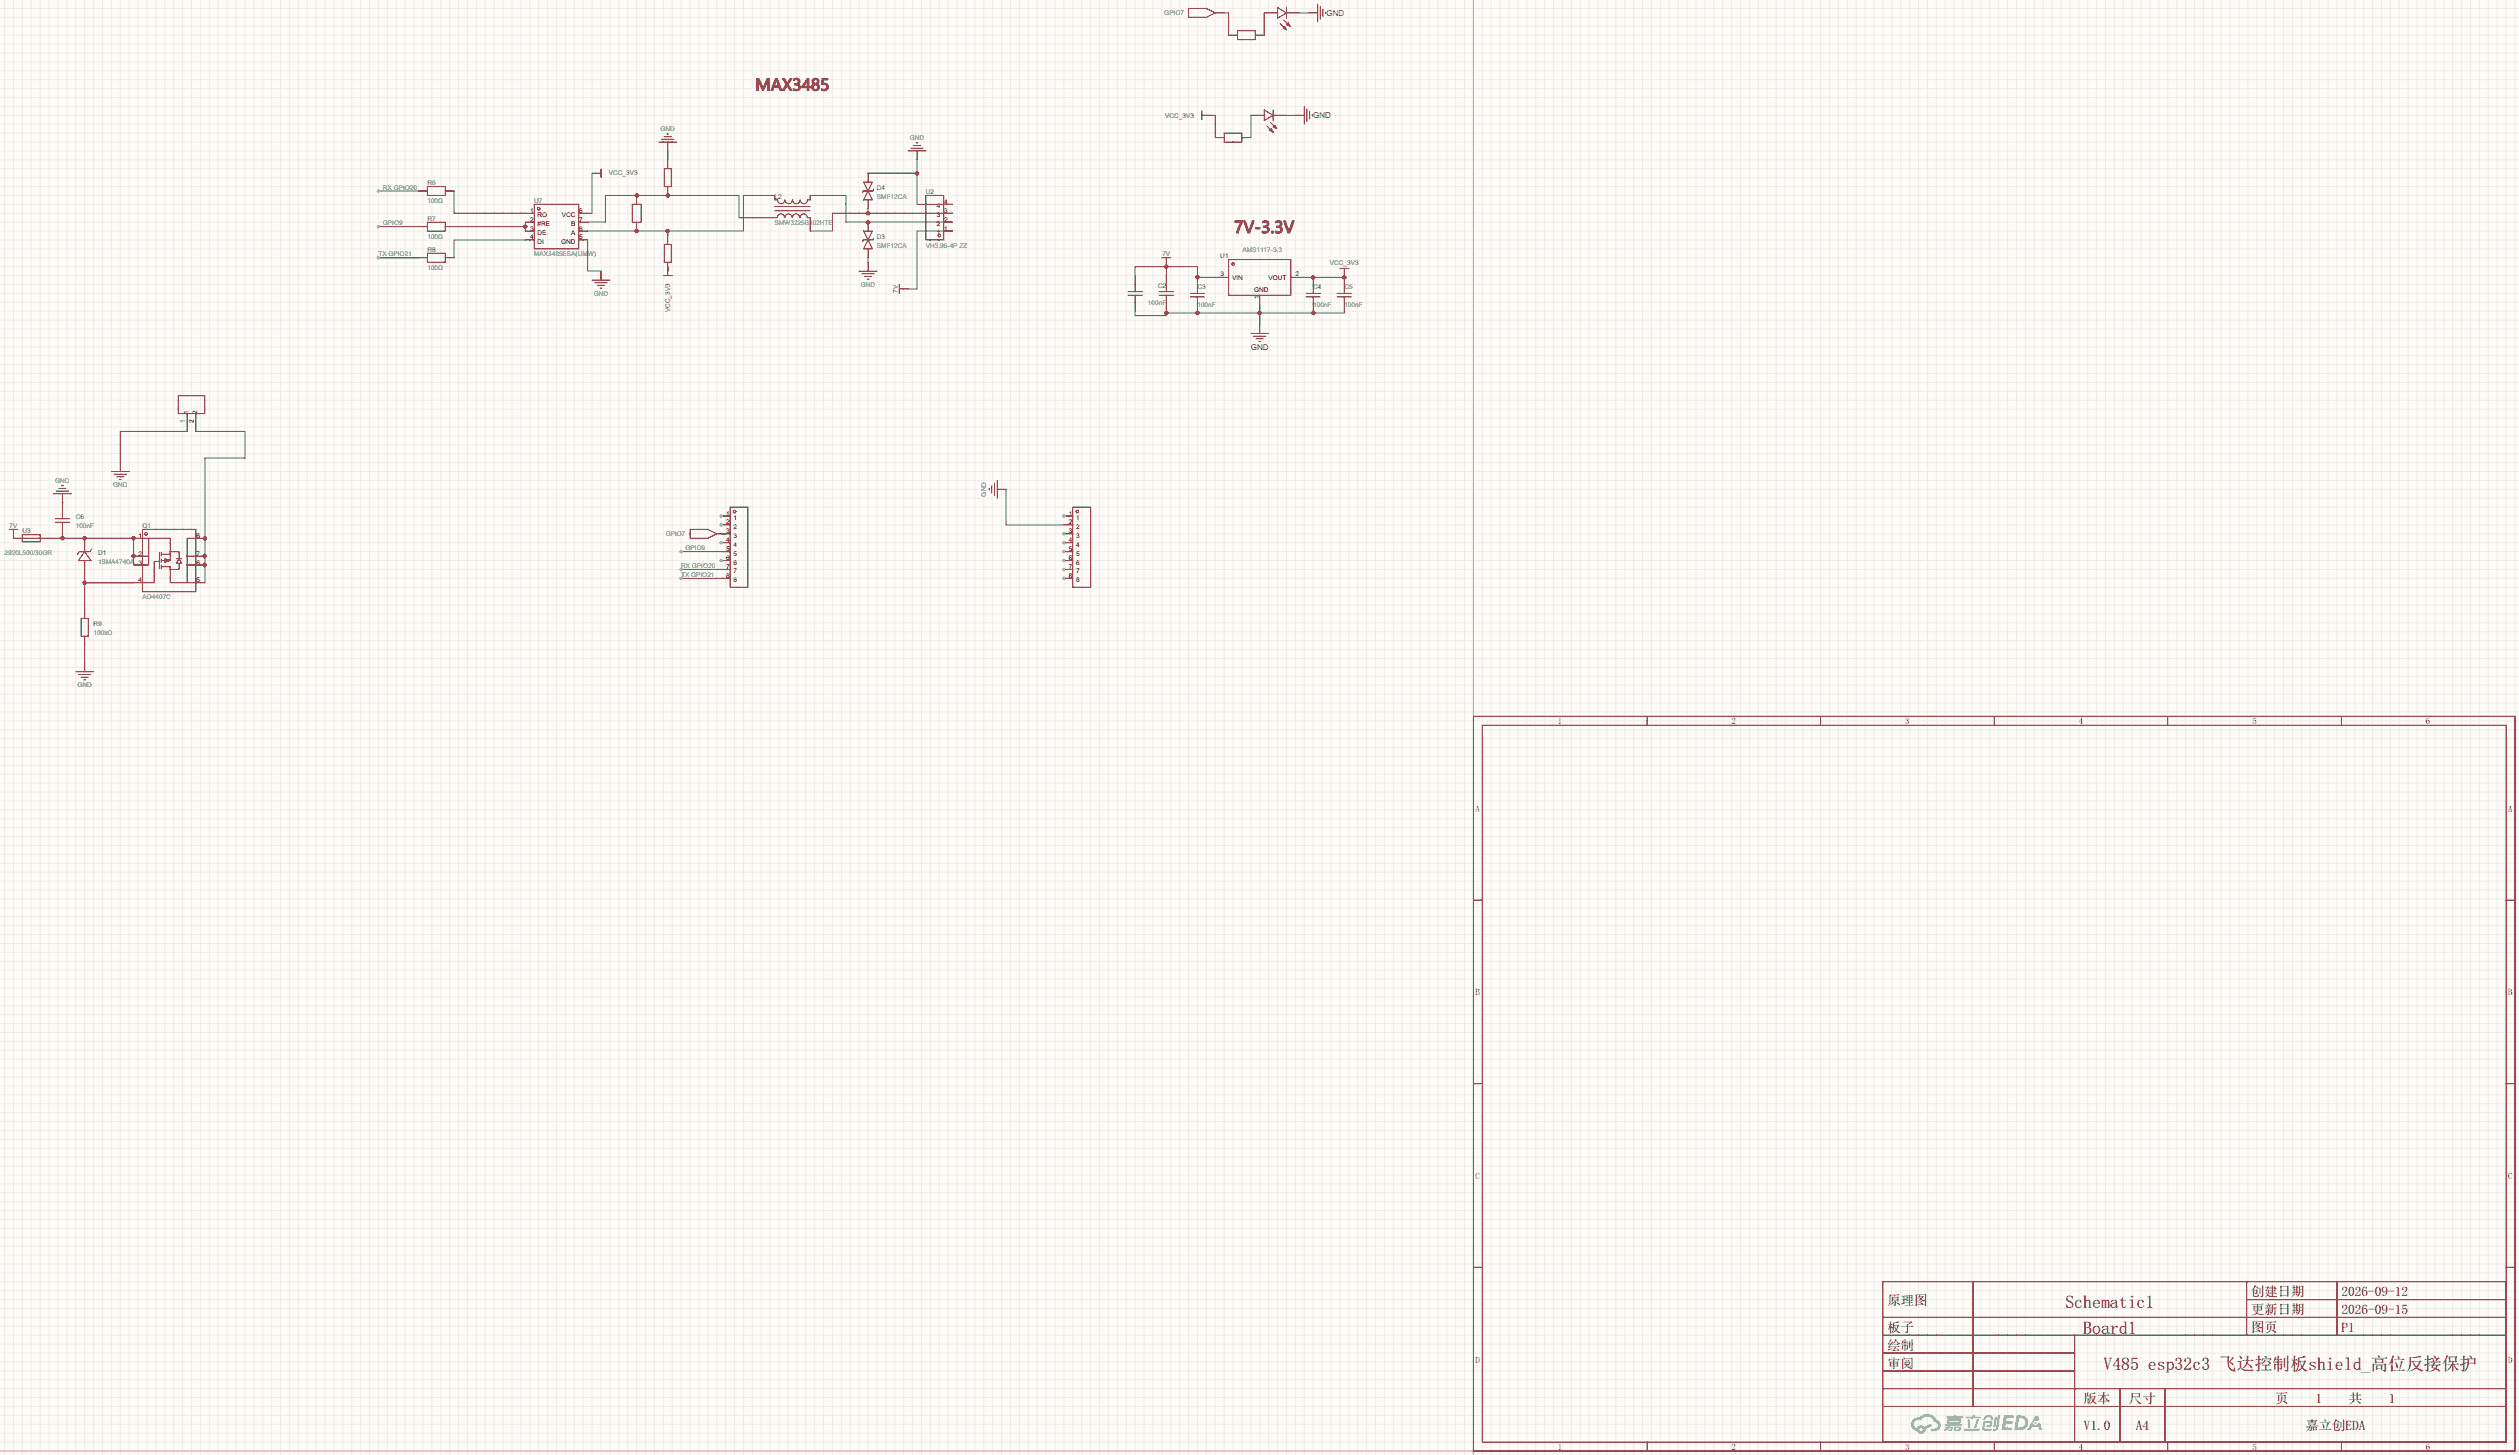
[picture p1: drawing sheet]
<svg xmlns="http://www.w3.org/2000/svg" width="719mm" height="415mm" viewBox="0 0 719 415" stroke-linecap="round" stroke-linejoin="round" font-family="sans-serif">
<defs><g id="words">
<g font-size="5.1">
<text x="589.3" y="373">Schematic1</text>
<text x="594.4" y="380.6">Board1</text>
<text x="600.2" y="390.8">V485</text>
<text x="612.9" y="390.8">esp32c3</text>
<text x="633.2" y="390.8">飞达控制板shield_高位反接保护</text>
</g>
<g font-size="4.5">
<text x="215.5" y="25.8">MAX3485</text>
<text x="352.1" y="66.5">7V-3.3V</text>
</g>
<g font-size="3.8">
<text x="642.3" y="369.8">创建日期</text>
<text x="668" y="369.8">2026-09-12</text>
<text x="538.5" y="372.4">原理图</text>
<text x="642.3" y="374.9">更新日期</text>
<text x="668" y="374.9">2026-09-15</text>
<text x="538.5" y="380">板子</text>
<text x="642.3" y="380">图页</text>
<text x="668" y="380">P1</text>
<text x="538.5" y="385.1">绘制</text>
<text x="538.5" y="390.1">审阅</text>
<text x="594.6" y="400.3">版本</text>
<text x="607.4" y="400.3">尺寸</text>
<text x="649.2" y="400.3">页</text>
<text x="660.7" y="400.3">1</text>
<text x="670.2" y="400.3">共</text>
<text x="681.6" y="400.3">1</text>
<text x="594.6" y="407.9">V1.0</text>
<text x="609.3" y="407.9">A4</text>
<text x="657.8" y="407.9">嘉立创EDA</text>
</g>
<g font-size="2.5" fill="#a00000">
<text x="444.5" y="206.6">1</text>
<text x="494.1" y="206.6">2</text>
<text x="543.6" y="206.6">3</text>
<text x="593.1" y="206.6">4</text>
<text x="642.6" y="206.6">5</text>
<text x="692.2" y="206.6">6</text>
<text x="421" y="231.6">A</text>
<text x="715.7" y="231.6">A</text>
<text x="421" y="283.9">B</text>
<text x="715.7" y="283.9">B</text>
<text x="421" y="336.3">C</text>
<text x="715.7" y="336.3">C</text>
<text x="421" y="388.7">D</text>
<text x="715.7" y="388.7">D</text>
<text x="444.5" y="413.6">1</text>
<text x="494.1" y="413.6">2</text>
<text x="543.6" y="413.6">3</text>
<text x="593.1" y="413.6">4</text>
<text x="642.6" y="413.6">5</text>
<text x="692.2" y="413.6">6</text>
</g>
<g font-size="2.3" fill="#000080">
<text x="378.5" y="4.5">GND</text>
<text x="374.7" y="33.7">GND</text>
<text x="356.9" y="99.7">GND</text>
</g>
<g font-size="1.8" fill="#00f">
<text x="332.2" y="4.3">GPIO7</text>
<text x="188.5" y="37.3">GND</text>
<text x="259.6" y="39.9">GND</text>
<text x="109.2" y="54.1">RX GPIO20</text>
<text x="121.9" y="57.9">100Ω</text>
<text x="250.2" y="56.7">SMF12CA</text>
<text x="109.2" y="64.3">GPIO9</text>
<text x="221" y="64.3">SMW3225S102HTE</text>
<text x="121.9" y="68.1">100Ω</text>
<text x="250.2" y="70.6">SMF12CA</text>
<text x="264.2" y="70.6">VH3.96-4P ZZ</text>
<text x="354.5" y="71.9">AMS1117-3.3</text>
<text x="108" y="73.2">TX GPIO21</text>
<text x="121.9" y="77">100Ω</text>
<text x="152.4" y="73.2">MAX3485ESA(UMW)</text>
<text x="245.6" y="81.8">GND</text>
<text x="169.4" y="84.3">GND</text>
<text x="327.5" y="87.1">100nF</text>
<text x="341.7" y="87.6">100nF</text>
<text x="374.7" y="87.6">100nF</text>
<text x="383.6" y="87.6">100nF</text>
<text x="15.8" y="137.7">GND</text>
<text x="32.3" y="138.9">GND</text>
<text x="281.3" y="141.6" transform="rotate(-90 281.3 141.6)">GND</text>
<text x="2.7" y="150.6">7V</text>
<text x="21.6" y="150.6">100nF</text>
<text x="190" y="152.9">GPIO7</text>
<text x="1.3" y="158.3">2920L500/30GR</text>
<text x="28" y="160.8">1SMA4740A</text>
<text x="195.6" y="157">GPIO9</text>
<text x="194.3" y="162.1">RX GPIO20</text>
<text x="194.3" y="164.6">TX GPIO21</text>
<text x="40.7" y="171">AO4407C</text>
<text x="26.7" y="181.1">100kΩ</text>
<text x="22.1" y="196.1">GND</text>
</g>
<g font-size="1.8" fill="#000080">
<text x="332.5" y="33.5">VCC_3V3</text>
<text x="121.9" y="52.8">R6</text>
<text x="173.7" y="50">VCC_3V3</text>
<text x="152.4" y="57.9">U7</text>
<text x="221" y="56.7">L2</text>
<text x="250.2" y="54.1">D4</text>
<text x="264.2" y="55.4">U2</text>
<text x="121.9" y="63">R7</text>
<text x="121.9" y="71.9">R8</text>
<text x="250.2" y="68.1">D3</text>
<text x="331.6" y="72.9">7V</text>
<text x="348.2" y="73.7">U1</text>
<text x="379.5" y="75.7">VCC_3V3</text>
<text x="256.2" y="83.6" transform="rotate(-90 256.2 83.6)">7V</text>
<text x="330.4" y="82.1">C2</text>
<text x="341.7" y="82.6">C3</text>
<text x="374.7" y="82.6">C4</text>
<text x="383.6" y="82.6">C5</text>
<text x="191.2" y="89.1" transform="rotate(-90 191.2 89.1)">VCC_3V3</text>
<text x="21.6" y="148.1">C6</text>
<text x="6.4" y="151.9">U3</text>
<text x="40.7" y="150.6">Q1</text>
<text x="28" y="158.3">D1</text>
<text x="26.7" y="178.6">R9</text>
</g>
<g font-size="1.8">
<text x="267.3" y="59.4">4</text>
<text x="269.4" y="58.2">4</text>
<text x="151.3" y="60.7">1</text>
<text x="151.3" y="63.2">2</text>
<text x="151.3" y="65.8">3</text>
<text x="153.4" y="62">RO</text>
<text x="153.4" y="64.5">#RE</text>
<text x="160.3" y="62">VCC</text>
<text x="163" y="64.5">B</text>
<text x="165.3" y="65.8">6</text>
<text x="165.3" y="63.2">7</text>
<text x="165.3" y="60.7">8</text>
<text x="267.3" y="62">3</text>
<text x="267.3" y="64.5">2</text>
<text x="269.4" y="60.7">3</text>
<text x="269.4" y="63.2">2</text>
<text x="269.4" y="65.8">1</text>
<text x="151.3" y="68.3">4</text>
<text x="153.4" y="67">DE</text>
<text x="153.4" y="69.6">DI</text>
<text x="160.1" y="69.6">GND</text>
<text x="163" y="67">A</text>
<text x="165.3" y="68.3">5</text>
<text x="267.3" y="67">1</text>
<text x="348.3" y="78.8">3</text>
<text x="351.5" y="79.8">VIN</text>
<text x="357.9" y="83.3">GND</text>
<text x="362" y="79.8">VOUT</text>
<text x="369.6" y="78.8">2</text>
<text x="359.3" y="85.4" transform="rotate(-90 359.3 85.4)">1</text>
<text x="53.8" y="118" transform="rotate(-90 53.8 118)">1</text>
<text x="56.3" y="118" transform="rotate(-90 56.3 118)">2</text>
<text x="52.7" y="120.8" transform="rotate(-90 52.7 120.8)">1</text>
<text x="55.3" y="120.8" transform="rotate(-90 55.3 120.8)">2</text>
<text x="207.2" y="147.1">1</text>
<text x="207.2" y="149.6">2</text>
<text x="209.2" y="148.3">1</text>
<text x="304.9" y="147.1">1</text>
<text x="304.9" y="149.6">2</text>
<text x="307" y="148.3">1</text>
<text x="39.5" y="153.4">1</text>
<text x="56" y="153.4">8</text>
<text x="207.2" y="152.1">3</text>
<text x="207.2" y="154.7">4</text>
<text x="209.2" y="150.9">2</text>
<text x="209.2" y="153.4">3</text>
<text x="209.2" y="155.9">4</text>
<text x="304.9" y="152.1">3</text>
<text x="304.9" y="154.7">4</text>
<text x="307" y="150.9">2</text>
<text x="307" y="153.4">3</text>
<text x="307" y="155.9">4</text>
<text x="39.5" y="161">3</text>
<text x="39.5" y="158.5">2</text>
<text x="56" y="158.5">7</text>
<text x="56" y="161">6</text>
<text x="207.2" y="157.2">5</text>
<text x="207.2" y="159.8">6</text>
<text x="209.2" y="158.5">5</text>
<text x="209.2" y="161">6</text>
<text x="304.9" y="157.2">5</text>
<text x="304.9" y="159.8">6</text>
<text x="307" y="158.5">5</text>
<text x="307" y="161">6</text>
<text x="39.5" y="166.1">4</text>
<text x="56" y="166.1">5</text>
<text x="207.2" y="162.3">7</text>
<text x="207.2" y="164.8">8</text>
<text x="209.2" y="163.6">7</text>
<text x="209.2" y="166.1">8</text>
<text x="304.9" y="162.3">7</text>
<text x="304.9" y="164.8">8</text>
<text x="307" y="163.6">7</text>
<text x="307" y="166.1">8</text>
</g>
</g></defs>
<path d="M0 0h718.7v415h-718.7z" fill="#fffcf7"/>
<g fill="none" stroke="#ededed" stroke-width=".29">
<path d="M0 2.4h718.7M0 5h718.7M0 7.5h718.7M0 10h718.7M0 12.6h718.7M0 15.1h718.7M0 17.7h718.7M1.3 0v415M3.8 0v415M6.4 0v415M8.9 0v415M11.5 0v415"/>
<path d="M14 0v415M16.5 0v415M19.1 0v415M21.6 0v415M24.2 0v415M26.7 0v415M29.2 0v415M31.8 0v415M34.3 0v415M36.9 0v415M39.4 0v415M41.9 0v415"/>
<path d="M44.5 0v415M47 0v415M49.6 0v415M52.1 0v415M54.6 0v415M57.2 0v415M59.7 0v415M62.3 0v415M64.8 0v415M67.3 0v415M69.9 0v415M72.4 0v415"/>
<path d="M75 0v415M77.5 0v415M80 0v415M82.6 0v415M85.1 0v415M87.7 0v415M90.2 0v415M92.7 0v415M95.3 0v415M97.8 0v415M100.4 0v415M102.9 0v415"/>
<path d="M105.4 0v415M108 0v415M110.5 0v415M113.1 0v415M115.6 0v415M118.1 0v415M120.7 0v415M123.2 0v415M125.8 0v415M128.3 0v415M130.8 0v415M133.4 0v415"/>
<path d="M135.9 0v415M138.5 0v415M141 0v415M143.5 0v415M146.1 0v415M148.6 0v415M151.2 0v415M153.7 0v415M156.2 0v415M158.8 0v415M161.3 0v415M163.9 0v415"/>
<path d="M166.4 0v415M168.9 0v415M171.5 0v415M174 0v415M176.6 0v415M179.1 0v415M181.6 0v415M184.2 0v415M186.7 0v415M189.3 0v415M191.8 0v415M194.3 0v415"/>
<path d="M196.9 0v415M199.4 0v415M202 0v415M204.5 0v415M207 0v415M209.6 0v415M212.1 0v415M214.7 0v415M217.2 0v415M219.7 0v415M222.3 0v415M224.8 0v415"/>
<path d="M227.4 0v415M229.9 0v415M232.4 0v415M235 0v415M237.5 0v415M240.1 0v415M242.6 0v415M245.1 0v415M247.7 0v415M250.2 0v415M252.8 0v415M255.3 0v415"/>
<path d="M257.8 0v415M260.4 0v415M262.9 0v415M265.5 0v415M268 0v415M270.5 0v415M273.1 0v415M275.6 0v415M278.2 0v415M280.7 0v415M283.2 0v415M285.8 0v415"/>
<path d="M288.3 0v415M290.9 0v415M293.4 0v415M295.9 0v415M298.5 0v415M301 0v415M303.6 0v415M306.1 0v415M308.6 0v415M311.2 0v415M313.7 0v415M316.3 0v415"/>
<path d="M318.8 0v415M321.3 0v415M323.9 0v415M326.4 0v415M329 0v415M331.5 0v415M334 0v415M336.6 0v415M339.1 0v415M341.7 0v415M344.2 0v415M346.7 0v415"/>
<path d="M349.3 0v415M351.8 0v415M354.4 0v415M356.9 0v415M359.4 0v415M362 0v415M364.5 0v415M367.1 0v415M369.6 0v415M372.1 0v415M374.7 0v415M377.2 0v415"/>
<path d="M379.8 0v415M382.3 0v415M384.8 0v415M387.4 0v415M389.9 0v415M392.5 0v415M395 0v415M397.5 0v415M400.1 0v415M402.6 0v415M405.2 0v415M407.7 0v415"/>
<path d="M410.2 0v415M412.8 0v415M415.3 0v415M417.9 0v415M420.4 0v415M422.9 0v415M425.5 0v415M428 0v415M430.6 0v415M433.1 0v415M435.6 0v415M438.2 0v415"/>
<path d="M440.7 0v415M443.3 0v415M445.8 0v415M448.3 0v415M450.9 0v415M453.4 0v415M456 0v415M458.5 0v415M461 0v415M463.6 0v415M466.1 0v415M468.7 0v415"/>
<path d="M471.2 0v415M473.7 0v415M476.3 0v415M478.8 0v415M481.4 0v415M483.9 0v415M486.4 0v415M489 0v415M491.5 0v415M494.1 0v415M496.6 0v415M499.1 0v415"/>
<path d="M501.7 0v415M504.2 0v415M506.8 0v415M509.3 0v415M511.8 0v415M514.4 0v415M516.9 0v415M519.5 0v415M522 0v415M524.5 0v415M527.1 0v415M529.6 0v415"/>
<path d="M532.2 0v415M534.7 0v415M537.2 0v415M539.8 0v415M542.3 0v415M544.9 0v415M547.4 0v415M549.9 0v415M552.5 0v415M555 0v415M557.6 0v415M560.1 0v415"/>
<path d="M562.6 0v415M565.2 0v415M567.7 0v415M570.3 0v415M572.8 0v415M575.3 0v415M577.9 0v415M580.4 0v415M583 0v415M585.5 0v415M588 0v415M590.6 0v415"/>
<path d="M593.1 0v415M595.7 0v415M598.2 0v415M600.7 0v415M603.3 0v415M605.8 0v415M608.4 0v415M610.9 0v415M613.4 0v415M616 0v415M618.5 0v415M621.1 0v415"/>
<path d="M623.6 0v415M626.1 0v415M628.7 0v415M631.2 0v415M633.8 0v415M636.3 0v415M638.8 0v415M641.4 0v415M643.9 0v415M646.5 0v415M649 0v415M651.5 0v415"/>
<path d="M654.1 0v415M656.6 0v415M659.2 0v415M661.7 0v415M664.2 0v415M666.8 0v415M669.3 0v415M671.9 0v415M674.4 0v415M676.9 0v415M679.5 0v415M682 0v415"/>
<path d="M684.6 0v415M687.1 0v415M689.6 0v415M692.2 0v415M694.7 0v415M697.3 0v415M699.8 0v415M702.3 0v415M704.9 0v415M707.4 0v415M710 0v415M712.5 0v415"/>
<path d="M715 0v415M717.6 0v415M0 20.2h718.7M0 22.7h718.7M0 25.3h718.7M0 27.8h718.7M0 30.4h718.7M0 32.9h718.7M0 35.4h718.7M0 38h718.7M0 40.5h718.7M0 43.1h718.7"/>
<path d="M0 45.6h718.7M0 48.1h718.7M0 50.7h718.7M0 53.2h718.7M0 55.8h718.7M0 58.3h718.7M0 60.8h718.7M0 63.4h718.7M0 65.9h718.7M0 68.5h718.7M0 71h718.7M0 73.5h718.7"/>
<path d="M0 76.1h718.7M0 78.6h718.7M0 81.2h718.7M0 83.7h718.7M0 86.2h718.7M0 88.8h718.7M0 91.3h718.7M0 93.9h718.7M0 96.4h718.7M0 98.9h718.7M0 101.5h718.7M0 104h718.7"/>
<path d="M0 106.6h718.7M0 109.1h718.7M0 111.6h718.7M0 114.2h718.7M0 116.7h718.7M0 119.3h718.7M0 121.8h718.7M0 124.3h718.7M0 126.9h718.7M0 129.4h718.7M0 132h718.7M0 134.5h718.7"/>
<path d="M0 137h718.7M0 139.6h718.7M0 142.1h718.7M0 144.7h718.7M0 147.2h718.7M0 149.7h718.7M0 152.3h718.7M0 154.8h718.7M0 157.4h718.7M0 159.9h718.7M0 162.4h718.7M0 165h718.7"/>
<path d="M0 167.5h718.7M0 170.1h718.7M0 172.6h718.7M0 175.1h718.7M0 177.7h718.7M0 180.2h718.7M0 182.8h718.7M0 185.3h718.7M0 187.8h718.7M0 190.4h718.7M0 192.9h718.7M0 195.5h718.7"/>
<path d="M0 198h718.7M0 200.5h718.7M0 203.1h718.7M0 205.6h718.7M0 208.2h718.7M0 210.7h718.7M0 213.2h718.7M0 215.8h718.7M0 218.3h718.7M0 220.9h718.7M0 223.4h718.7M0 225.9h718.7"/>
<path d="M0 228.5h718.7M0 231h718.7M0 233.6h718.7M0 236.1h718.7M0 238.6h718.7M0 241.2h718.7M0 243.7h718.7M0 246.3h718.7M0 248.8h718.7M0 251.3h718.7M0 253.9h718.7M0 256.4h718.7"/>
<path d="M0 259h718.7M0 261.5h718.7M0 264h718.7M0 266.6h718.7M0 269.1h718.7M0 271.7h718.7M0 274.2h718.7M0 276.7h718.7M0 279.3h718.7M0 281.8h718.7M0 284.4h718.7M0 286.9h718.7"/>
<path d="M0 289.4h718.7M0 292h718.7M0 294.5h718.7M0 297.1h718.7M0 299.6h718.7M0 302.1h718.7M0 304.7h718.7M0 307.2h718.7M0 309.8h718.7M0 312.3h718.7M0 314.8h718.7M0 317.4h718.7"/>
<path d="M0 319.9h718.7M0 322.5h718.7M0 325h718.7M0 327.5h718.7M0 330.1h718.7M0 332.6h718.7M0 335.2h718.7M0 337.7h718.7M0 340.2h718.7M0 342.8h718.7M0 345.3h718.7M0 347.9h718.7"/>
<path d="M0 350.4h718.7M0 352.9h718.7M0 355.5h718.7M0 358h718.7M0 360.6h718.7M0 363.1h718.7M0 365.6h718.7M0 368.2h718.7M0 370.7h718.7M0 373.3h718.7M0 375.8h718.7M0 378.3h718.7"/>
<path d="M0 380.9h718.7M0 383.4h718.7M0 386h718.7M0 388.5h718.7M0 391h718.7M0 393.6h718.7M0 396.1h718.7M0 398.7h718.7M0 401.2h718.7M0 403.7h718.7M0 406.3h718.7M0 408.8h718.7"/>
<path d="M0 411.4h718.7M0 413.9h718.7"/>
</g>
<path d="M420.4 0v415M0 413.9h718.7" fill="none" stroke="#999" stroke-width=".29"/>
<g fill="none" stroke="#a10000" stroke-width=".29">
<path d="M420.4 204.3h297.2v209.6h-297.2zM422.9 206.9h292.1v204.5h-292.1zM469.9 204.3v2.6M519.5 204.3v2.6M569 204.3v2.6M618.5 204.3v2.6M668 204.3v2.6M420.4 256.7h2.5M715 256.7h2.6M420.4 309.1h2.5M715 309.1h2.6M420.4 361.5h2.5"/>
<path d="M537.2 365.6h177.8v45.8h-177.8zM537.2 375.8h177.8M563 365.6v35.6M641 365.6v15.3M641 370.7h74M666.8 365.6v15.3M715 361.5h2.6M537.2 380.9h177.8M537.2 386h54.7M537.2 396.1h177.8M537.2 391h54.7M591.9 380.9v30.5"/>
<path d="M604.8 396.1v15.3M617.7 396.1v15.3M469.9 411.4v2.5M519.5 411.4v2.5M537.2 401.2h177.8M569 411.4v2.5M618.5 411.4v2.5M668 411.4v2.5"/>
</g>
<g fill="#5487ff">
<path d="M571.8 403.8h2.4l.4 .1-.2 .6h-1.9l-.1 .9h1.6l.3 .3-.4 .4h-1.6l-.2 1.1h1.8l.2 .4-.2 .3h-2.8z"/>
<path d="M580.8 403.8h.7l.3 1.2-.6 .3a.73 .73 0 0 0-1.1 .3 .73 .73 0 0 0 .5 1 .73 .73 0 0 0 .9-.6l.5-.3 .6 2.2h-.8l-.2-.9h-1.8l-.5 .9h-.9z"/>
<path d="M569.2 404.2h.6l-.5 2.7a.31 .31 0 0 1-.3 .2 .31 .31 0 0 1-.3-.2z"/>
<path d="M570.1 403.7h.6l-.6 3.7a.89 .89 0 0 1-1.5 .4l.9-.4z"/>
<path d="M566.4 404l.5-.3h1.2l.4 .5 .3 .8-.6 .1-.3-.8-.9-.1-.7 .9h-.5z"/>
<path d="M566 405.6l.5-.3h1.4a.96 .96 0 0 1 .6 1 .96 .96 0 0 1-.9 .8h-.6a.27 .27 0 0 1-.3-.3 .27 .27 0 0 1 .4-.2h.6l.2-.8-1.4 .1-.3 1.6h1.8a.28 .28 0 0 1 .3 .3 .28 .28 0 0 1-.3 .3h-1.9l-.5-.3v-.4z"/>
<path d="M560.4 407.5h4.3a.28 .28 0 0 1 .3 .3 .28 .28 0 0 1-.3 .3h-4.2z"/>
<path d="M564 404.8h.7l-.5 1.6a.96 .96 0 0 1-.7 1l-.3-.2z"/>
<path d="M561.3 404.8h.6l.3 2.3-.3 .3-.3-.2z"/>
<path d="M560.9 404.1h1.9l.2-.5h.5l-.1 .5h1.5a.27 .27 0 0 1 .3 .3 .27 .27 0 0 1-.3 .2h-3.9z"/>
<path d="M554.9 407l1.4-.2v.2l.8 .2-.1 .8-1.1 .1v-.3l.6-.1v-.3a.71 .71 0 0 0-.9 .4l-.8 .3-.2-.3 .9-.4h-.6z"/>
<path d="M555.4 403.9h2.1v-.2h.6v.2h1.8l.3 .3-.3 .2h-1.9v.2h1.5l.2 .2-.2 .1h-3.8l-.1-.3h1.7l.1-.2h-1.9z"/>
<path d="M575.3 403.8l-.6 4.1h1.4a2.14 2.14 0 0 0 2.6-2.1 2.14 2.14 0 0 0-2.6-2zM576.1 404.5a1.41 1.41 0 0 1 1.8 1.4 1.41 1.41 0 0 1-1.9 1.3h-.3z"/>
<path d="M555.5 405.3l-.1 .6 .6 .2 .1 .2h-1.2l.1 .4h4.6l.2-.2-.2-.2h-1l.1-.2a.66 .66 0 0 0 .8-.2 .66 .66 0 0 0 0-.8h-3.6zM556 405.4l3 .1-.2 .3h-2.7zM556.6 406.1h1.5l-.2 .2h-1.2z"/>
<path d="M557.6 407.1v1h1.7l.2-.4v-.7l-1.4-.1zM558.1 407.3h.7l.1 .3-.8 .1z"/>
<path d="M545.8 404.9a1.91 1.91 0 0 0-.5 1.9 1.91 1.91 0 0 0 1.5 1.4 1.35 1.35 0 0 0 1.5 .8 1.35 1.35 0 0 0 1.1-1.3l1.9-.9-.4-.7-1.8 .9a1.41 1.41 0 0 0-2.3 .4 1.25 1.25 0 0 1-.5-1.8 1.25 1.25 0 0 1 1.8-.4 2.01 2.01 0 0 1 2-1.1 2.01 2.01 0 0 1 1.8 1.5 .95 .95 0 0 1 1 .9 .95 .95 0 0 1-.9 1h-.6a.39 .39 0 0 0-.5 .3 .39 .39 0 0 0 .3 .4 1.78 1.78 0 0 0 2.4-1 1.78 1.78 0 0 0-1.2-2.3 3 3 0 0 0-4.9-.6l-.9 .2zM547.6 407.8a.5 .5 0 0 1 1 0 .5 .5 0 0 1-1 0z"/>
<circle cx="580.8" cy="405.9" r=".27"/>
</g>
<g fill="none" stroke="#a10000" stroke-width=".29">
<path d="M306.1 144.7h5.1v22.8h-5.1z"/>
<circle cx="307.4" cy="145.9" r=".38"/>
</g>
<path d="M303.6 147.2h2.5" fill="none" stroke="#870000" stroke-width=".29"/>
<circle cx="303.6" cy="147.2" r=".51" fill="#999"/>
<path d="M303.6 149.7h2.5M303.6 152.3h2.5" fill="none" stroke="#870000" stroke-width=".29"/>
<circle cx="303.6" cy="152.3" r=".51" fill="#999"/>
<path d="M303.6 154.8h2.5" fill="none" stroke="#870000" stroke-width=".29"/>
<circle cx="303.6" cy="154.8" r=".51" fill="#999"/>
<path d="M303.6 157.4h2.5" fill="none" stroke="#870000" stroke-width=".29"/>
<circle cx="303.6" cy="157.4" r=".51" fill="#999"/>
<path d="M303.6 159.9h2.5" fill="none" stroke="#870000" stroke-width=".29"/>
<circle cx="303.6" cy="159.9" r=".51" fill="#999"/>
<path d="M303.6 162.4h2.5" fill="none" stroke="#870000" stroke-width=".29"/>
<circle cx="303.6" cy="162.4" r=".51" fill="#999"/>
<path d="M303.6 165h2.5" fill="none" stroke="#870000" stroke-width=".29"/>
<circle cx="303.6" cy="165" r=".51" fill="#999"/>
<g fill="none" stroke="#a10000" stroke-width=".29">
<path d="M208.3 144.7h5.1v22.8h-5.1z"/>
<circle cx="209.6" cy="145.9" r=".38"/>
</g>
<path d="M205.8 147.2h2.5" fill="none" stroke="#870000" stroke-width=".29"/>
<circle cx="205.8" cy="147.2" r=".51" fill="#999"/>
<path d="M205.8 149.7h2.5" fill="none" stroke="#870000" stroke-width=".29"/>
<circle cx="205.8" cy="149.7" r=".51" fill="#999"/>
<path d="M205.8 152.3h2.5M205.8 154.8h2.5" fill="none" stroke="#870000" stroke-width=".29"/>
<circle cx="205.8" cy="154.8" r=".51" fill="#999"/>
<path d="M205.8 157.4h2.5M205.8 159.9h2.5" fill="none" stroke="#870000" stroke-width=".29"/>
<circle cx="205.8" cy="159.9" r=".51" fill="#999"/>
<g fill="none" stroke="#870000" stroke-width=".29">
<path d="M373.4 3.7h2.5M344.2 32.9h1.3M369.6 32.9h2.5M168.9 49.4h1.3M190.5 76.1v1.2M332.8 78.6v2.6M341.7 79.1v2.6M346.7 79.1h3.8M368.3 79.1h3.8M374.7 79.1v2.6M383.6 79.1v2.6M332.8 86.2v2.6"/>
<path d="M341.7 86.7v2.6M359.4 84.2v2.5M374.7 86.7v2.6M383.6 86.7v2.6M17.8 143.4v2.5M17.8 151v2.5M205.8 162.4h2.5M205.8 165h2.5"/>
</g>
<g fill="none" stroke="#a10000" stroke-width=".29">
<path d="M375.9 1.1v5.1M376.7 1.9v3.6M377.5 2.7v2M378.2 3.4v.5M342.9 31.6v2.6M342.9 32.9h1.3M372.1 30.4v5M372.9 31.1v3.6M373.7 31.9v2M374.4 32.6v.5M170.2 49.4h1.3M171.5 48.1v2.6"/>
<path d="M189.3 78.6h2.5M190.5 77.3v1.3M350.5 74h17.8v10.2h-17.8zM330.7 84.2h4.1M330.7 83.2h4.1M332.8 81.2v2M332.8 84.2v2M339.6 84.7h4.1M339.6 83.7h4.1M341.7 81.7v2M341.7 84.7v2M372.6 84.7h4.1"/>
<path d="M372.6 83.7h4.1M374.7 81.7v2M374.7 84.7v2M381.5 84.7h4.1M381.5 83.7h4.1M383.6 81.7v2M383.6 84.7v2M15.8 148h4M15.8 149h4M17.8 145.9v2.1M17.8 149v2"/>
<circle cx="351.8" cy="75.3" r=".38"/>
</g>
<path d="M349.3 3.7h1.2v6.3M370.9 3.7h2.5M345.5 32.9h1.2v6.3M367.1 32.9h2.5M372.1 79.1h11.5" fill="none" stroke="#008700" stroke-width=".29"/>
<circle cx="374.7" cy="79.1" r=".64" fill="#c00"/>
<path d="M383.6 77.9v1.2M359.4 92.6v2.5" fill="none" stroke="#870000" stroke-width=".29"/>
<path d="M356.9 95.1h5.1M357.7 95.9h3.5M358.4 96.6h2.1M359.2 97.4h.5" fill="none" stroke="#a10000" stroke-width=".29"/>
<circle cx="383.6" cy="79.1" r=".64" fill="#c00"/>
<path d="M331.5 73.5h2.5M332.8 73.5v1.3M382.3 76.6h2.5M383.6 76.6v1.3" fill="none" stroke="#a10000" stroke-width=".29"/>
<path d="M332.8 74.8v1.3" fill="none" stroke="#870000" stroke-width=".29"/>
<path d="M323.9 78.6v-2.5h17.8v3h5M332.8 76.1v2.5" fill="none" stroke="#008700" stroke-width=".29"/>
<g fill="#c00">
<circle cx="341.7" cy="79.1" r=".64"/>
<circle cx="332.8" cy="76.1" r=".64"/>
</g>
<path d="M323.9 88.8v1.2h8.9v-1.2M332.8 89.3h50.8M359.4 86.7v5.9" fill="none" stroke="#008700" stroke-width=".29"/>
<g fill="#c00">
<circle cx="359.4" cy="89.3" r=".64"/>
<circle cx="374.7" cy="89.3" r=".64"/>
<circle cx="341.7" cy="89.3" r=".64"/>
<circle cx="332.8" cy="89.3" r=".64"/>
</g>
<g fill="none" stroke="#a10000" stroke-width=".29">
<path d="M188.7 39.8h3.6M189.5 39h2M190.3 38.2h.5M152.4 58.3h12.7v12.7h-12.7zM188 40.5h5.1M259.1 43.1h5.1M259.9 42.3h3.5M260.6 41.5h2.1M261.4 40.8h.5M168.9 79.9h5.1M169.7 80.6h3.6M170.5 81.4h2"/>
<path d="M171.2 82.2h.5M16.8 139.3h2M17.6 138.6h.5M31.8 134.5h5.1M32.5 135.3h3.6M33.3 136h2M34.1 136.8h.5M282.2 139.3v.5M283 138.6v2M283.7 137.8v3.6M284.5 137v5.1M15.3 140.8h5"/>
<path d="M16 140.1h3.6M21.6 191.6h5.1M22.4 192.4h3.5M23.1 193.2h2.1M23.9 193.9h.5"/>
<circle cx="153.7" cy="59.6" r=".38"/>
</g>
<g fill="none" stroke="#870000" stroke-width=".29">
<path d="M190.5 40.5v2.6M261.6 43.1v2.5M149.9 60.8h2.5M149.9 63.4h2.5M149.9 65.9h2.5M149.9 68.5h2.5M165.1 60.8h2.6M165.1 63.4h2.6M165.1 65.9h2.6M165.1 68.5h2.6M171.5 77.3v2.6M34.3 132v2.5"/>
<path d="M284.5 139.6h2.5M17.8 140.8v2.6M24.2 189.1v2.5"/>
</g>
<path d="M129.6 54.5v6.3h20.3M168.9 49.4v11.4h-1.2M129.6 64.6h20.3M149.9 68.5h-20.3v5M149.9 63.4v2.5M167.7 68.5v8.8h3.8" fill="none" stroke="#008700" stroke-width=".29"/>
<circle cx="149.9" cy="64.6" r=".64" fill="#c00"/>
<path d="M221 57v-1.2h-8.9v10.1h-44.4M190.5 65.9v1.3" fill="none" stroke="#008700" stroke-width=".29"/>
<circle cx="190.5" cy="65.9" r=".64" fill="#c00"/>
<path d="M247.7 59.6v1.2M221 62.1h-10.2v-6.3h-38.1v7.6h-5M271.8 60.8h-34.3v5.1h-6.3v-3.8" fill="none" stroke="#008700" stroke-width=".29"/>
<circle cx="247.7" cy="60.8" r=".64" fill="#c00"/>
<path d="M231.2 57v-1.2h10.1v7.6h30.5M247.7 49.4h13.9M261.6 45.6v12.7h10.2" fill="none" stroke="#008700" stroke-width=".29"/>
<circle cx="261.6" cy="49.4" r=".64" fill="#c00"/>
<path d="M108 54.5h11.4M271.8 65.9h-10.2v16.5h-2.5" fill="none" stroke="#008700" stroke-width=".29"/>
<circle cx="108" cy="54.5" r=".51" fill="#999"/>
<path d="M194.3 162.4h11.5" fill="none" stroke="#008700" stroke-width=".29"/>
<circle cx="194.3" cy="162.4" r=".51" fill="#999"/>
<path d="M108 64.6h11.4" fill="none" stroke="#008700" stroke-width=".29"/>
<circle cx="108" cy="64.6" r=".51" fill="#999"/>
<path d="M194.3 157.4h11.5" fill="none" stroke="#008700" stroke-width=".29"/>
<circle cx="194.3" cy="157.4" r=".51" fill="#999"/>
<path d="M108 73.5h11.4" fill="none" stroke="#008700" stroke-width=".29"/>
<circle cx="108" cy="73.5" r=".51" fill="#999"/>
<path d="M194.3 165h11.5" fill="none" stroke="#008700" stroke-width=".29"/>
<circle cx="194.3" cy="165" r=".51" fill="#999"/>
<path d="M53.4 123.1h-19.1v8.9M55.9 123.1h14v7.6h-11.5v35.5M287 139.6v10.1h16.6" fill="none" stroke="#008700" stroke-width=".29"/>
<path d="M360.7 3.7h3.8M367.1 3.7h3.8M356.9 32.9h3.8M363.2 32.9h3.9M247.7 63.4v2.5M247.7 71v2.5M323.9 78.6v2.6M257.8 82.4h1.3M323.9 86.2v2.6M53.4 118v5.1M55.9 118v5.1" fill="none" stroke="#870000" stroke-width=".29"/>
<g fill="none" stroke="#a10000" stroke-width=".29">
<path d="M364.5 2.2l2.6 1.5-2.6 1.5zM365.3 6.7l1.8 1.8M366 8l.5-.5 .6 1zM366.3 5.7l1.8 1.8M367.1 7l.5-.5 .5 1zM367.1 2.2v3M360.7 31.4l2.5 1.5-2.5 1.5zM361.5 35.9l1.7 1.8M362.2 37.2l.5-.5 .5 1zM362.5 34.9l1.8 1.8M363.2 36.2l.6-.5 .5 1zM363.2 31.4v3"/>
<path d="M246.4 65.9h2.5l-1.2 2.6zM247.7 68.5l1.2 2.5h-2.5zM249.2 67.9v.6h-3v.5M256.6 81.2v2.5M256.6 82.4h1.2M321.8 84.2h4.1M321.8 83.2h4.1M323.9 81.2v2M323.9 84.2v2M50.8 112.9h7.6v5.1h-7.6z"/>
</g>
<circle cx="247.7" cy="63.4" r=".64" fill="#c00"/>
<path d="M353.1 8.8h5.1v2.5h-5.1zM349.3 38h5.1v2.5h-5.1zM180.4 58.3h2.5v5.1h-2.5zM246.4 51.9h2.5l-1.2 2.6zM247.7 54.5l1.2 2.5h-2.5zM249.2 54v.5h-3v.5M245.1 77.3h5.1M245.9 78.1h3.6M246.7 78.9h2M247.4 79.6h.5" fill="none" stroke="#a10000" stroke-width=".29"/>
<path d="M350.5 10h2.6M358.2 10h2.5M346.7 39.2h2.6M354.4 39.2h2.5M181.6 55.8v2.5M247.7 49.4v2.5M247.7 57v2.6M247.7 74.8v2.5" fill="none" stroke="#870000" stroke-width=".29"/>
<path d="M360.7 3.7v6.3M356.9 32.9v6.3M247.7 73.5v1.3" fill="none" stroke="#008700" stroke-width=".29"/>
<circle cx="181.6" cy="55.8" r=".64" fill="#c00"/>
<path d="M181.6 63.4v2.5" fill="none" stroke="#870000" stroke-width=".29"/>
<circle cx="181.6" cy="65.9" r=".64" fill="#c00"/>
<path d="M190.5 45.6v2.5M190.5 53.2v2.6" fill="none" stroke="#870000" stroke-width=".29"/>
<circle cx="190.5" cy="55.8" r=".64" fill="#c00"/>
<g fill="none" stroke="#a10000" stroke-width=".29">
<path d="M339.1 2.4h5.1l2.5 1.3-2.5 1.3h-5.1zM121.9 53.2h5.1v2.6h-5.1zM189.5 48.1h2v5.1h-2zM221 58.9h10.1M221.9 57a1.01 1.01 0 0 0 1 1.1 1.01 1.01 0 0 0 1-1.1M224 57a1.01 1.01 0 0 0 1.1 1.1 1.01 1.01 0 0 0 1-1.1M226.2 57a1.01 1.01 0 0 0 1 1.1 1.01 1.01 0 0 0 1-1.1M228.4 57a1.01 1.01 0 0 0 1 1.1 1.01 1.01 0 0 0 1-1.1M264.2 55.8h5.1v12.7h-5.1zM121.9 72.3h5.1v2.5h-5.1zM121.9 63.4h5.1v2.5h-5.1zM189.5 69.7h2v5.1h-2z"/>
<path d="M221.1 60.1h10.1M221.8 62.1a1.01 1.01 0 0 1 1-1.1 1.01 1.01 0 0 1 1 1.1M224 62.1a1.01 1.01 0 0 1 1-1.1 1.01 1.01 0 0 1 1 1.1M226.1 62.1a1.01 1.01 0 0 1 1-1.1 1.01 1.01 0 0 1 1 1.1M228.3 62.1a1.01 1.01 0 0 1 1-1.1 1.01 1.01 0 0 1 1 1.1M196.9 151h5.1l2.5 1.3-2.5 1.2h-5.1z"/>
<circle cx="268" cy="67.2" r=".38"/>
</g>
<g fill="none" stroke="#870000" stroke-width=".29">
<path d="M346.7 3.7h2.6M119.4 54.5h2.5M127 54.5h2.6M221 57h.8M230.4 57h.8M269.3 58.3h2.5M119.4 73.5h2.5M119.4 64.6h2.5M127 73.5h2.6M127 64.6h2.6M190.5 67.2v2.5M190.5 74.8v2.5"/>
<path d="M221 62.1h.8M230.4 62.1h.8M269.3 60.8h2.5M269.3 63.4h2.5M269.3 65.9h2.5M55.9 153.5h2.5M204.5 152.3h2.5"/>
</g>
<path d="M190.5 43.1v2.5M190.5 76.1v1.2M205.8 152.3h1.2" fill="none" stroke="#008700" stroke-width=".29"/>
<circle cx="58.4" cy="153.5" r=".64" fill="#c00"/>
<path d="M55.9 158.6h2.5" fill="none" stroke="#870000" stroke-width=".29"/>
<circle cx="58.4" cy="158.6" r=".64" fill="#c00"/>
<path d="M55.9 161.2h2.5" fill="none" stroke="#870000" stroke-width=".29"/>
<circle cx="58.4" cy="161.2" r=".64" fill="#c00"/>
<path d="M38.1 158.6h2.6M38.1 153.5h2.6M38.1 166.2h2.6M38.1 161.2h2.6M55.9 166.2h2.5" fill="none" stroke="#870000" stroke-width=".29"/>
<g fill="none" stroke="#a10000" stroke-width=".29">
<path d="M40.7 158.6h1.7M40.7 153.5h1.7M40.7 151h15.2v17.8h-15.2zM45.5 157.6v4.6M46 157.6v1M46 159.4v1M46 158.1h2.5M47 159.4l1.5 .5-1.5 .5zM48.5 157.4v2.5h-2.5M48.5 157.4h2.6v2M48.5 157.4v-3.9h-6.1v7.7h-1.7M50.3 159.4h1.5"/>
<path d="M51.1 159.4l.7 1.3h-1.5zM53.4 158.6h2.5M55.9 153.5h-2.5v12.7M45.5 160.1h-1.5v6.1h-3.3M46 161.2v1M48.5 162.4v3.8h7.4M51.1 160.7v1.7h-2.6v-.7h-2.5M53.4 161.2h2.5"/>
<circle cx="41.7" cy="152.3" r=".38"/>
</g>
<path d="M14 153.5h24.1v7.7" fill="none" stroke="#008700" stroke-width=".29"/>
<g fill="#c00">
<circle cx="38.1" cy="158.6" r=".64"/>
<circle cx="38.1" cy="153.5" r=".64"/>
<circle cx="17.8" cy="153.5" r=".64"/>
</g>
<path d="M3.8 152.3v1.2M24.2 153.5v2.6" fill="none" stroke="#870000" stroke-width=".29"/>
<path d="M2.6 151h2.5M3.8 151v1.3M24.2 157.4l1.7 2.5h-3.5zM24.2 156.1v1.3M24.2 159.9v1.3M26.2 156.6l-.5 .8h-3.1l-.5 .7" fill="none" stroke="#a10000" stroke-width=".29"/>
<circle cx="24.2" cy="153.5" r=".64" fill="#c00"/>
<path d="M24.2 161.2v2.5" fill="none" stroke="#870000" stroke-width=".29"/>
<path d="M24.2 166.2h13.9M24.2 163.7v10.2" fill="none" stroke="#008700" stroke-width=".29"/>
<circle cx="24.2" cy="166.2" r=".64" fill="#c00"/>
<path d="M6.4 153.5h5.1M6.4 152.5h5.1v2.1h-5.1zM23.1 176.4h2.1v5.1h-2.1z" fill="none" stroke="#a10000" stroke-width=".29"/>
<path d="M3.8 153.5h2.6M11.5 153.5h2.5M24.2 173.9v2.5M24.2 181.5v2.5" fill="none" stroke="#870000" stroke-width=".29"/>
<path d="M3.8 153.5h.1M17.8 143.4h.1M24.2 184v5.1" fill="none" stroke="#008700" stroke-width=".29"/>
<use href="#words"/>
</svg>
